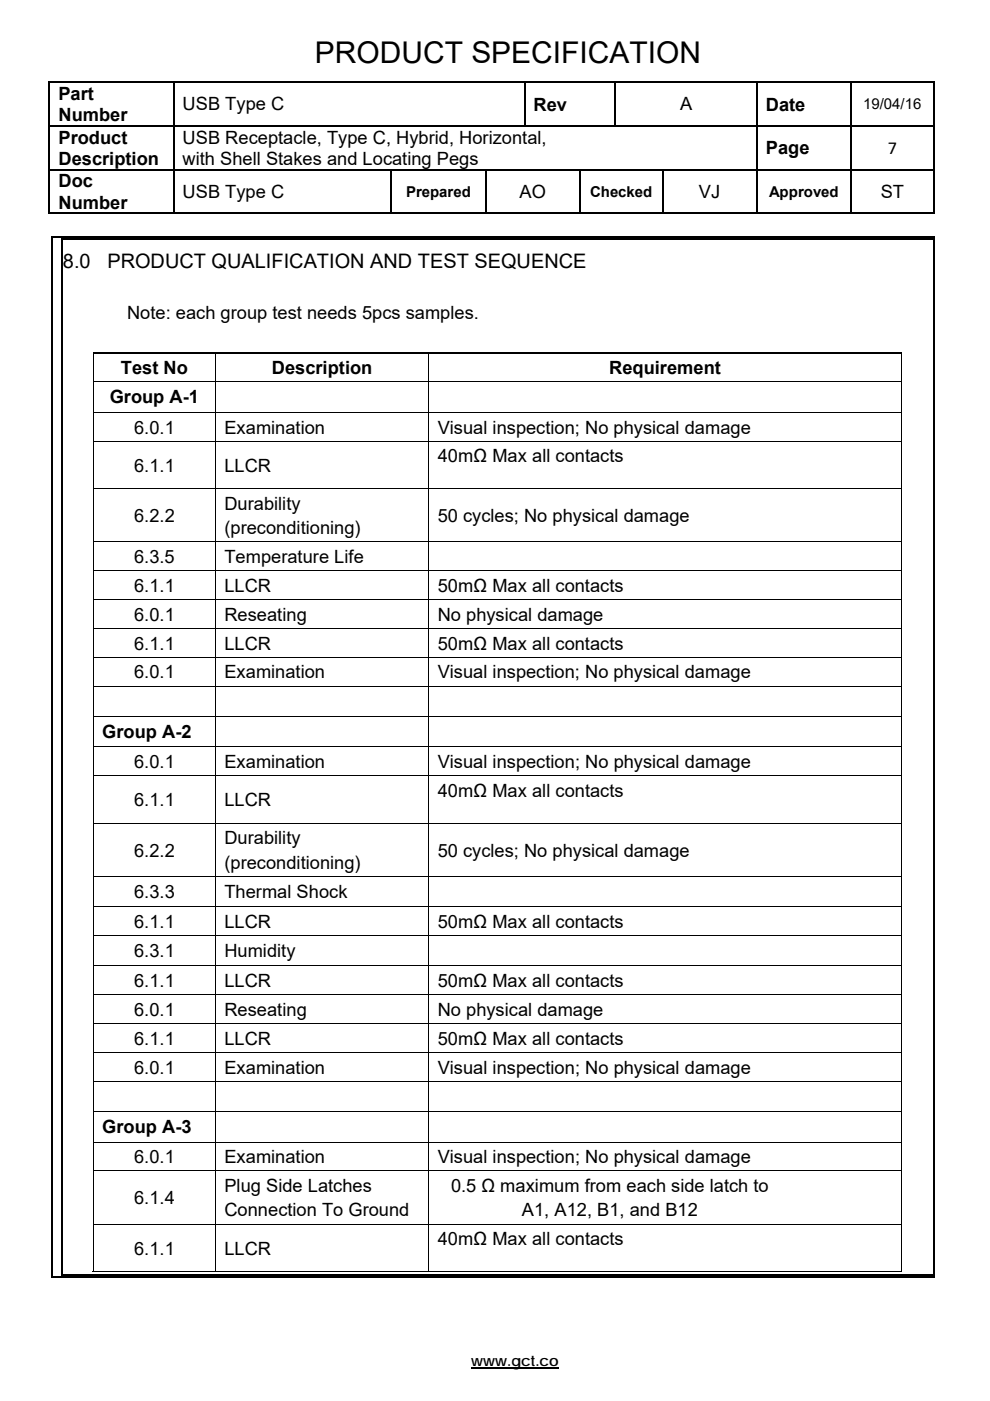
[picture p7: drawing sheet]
<svg xmlns="http://www.w3.org/2000/svg" width="210mm" height="297mm" viewBox="0 0 210 297" stroke-linecap="round" stroke-linejoin="round" font-family="sans-serif">
<defs><g id="words">
<text font-size="6.3" x="66.8" y="13.4">PRODUCT SPECIFICATION</text>
<g font-size="4.2">
<text x="13.4" y="56.9">8.0</text>
<text x="22.8" y="56.9">PRODUCT QUALIFICATION AND TEST SEQUENCE</text>
</g>
<g font-size="3.9">
<text x="12.4" y="21.2">Part</text>
<text x="38.7" y="23.4">USB Type C</text>
<text x="113.2" y="23.4">Rev</text>
<text x="144.3" y="23.4">A</text>
<text x="162.4" y="23.4">Date</text>
<text x="12.4" y="25.7">Number</text>
<text x="12.4" y="30.5">Product</text>
<text x="12.4" y="34.9">Description</text>
<text x="38.7" y="30.5">USB Receptacle, Type C, Hybrid, Horizontal,</text>
<text x="38.7" y="34.9">with Shell Stakes and Locating Pegs</text>
<text x="162.4" y="32.7">Page</text>
<text x="188.3" y="32.6">7</text>
<text x="12.4" y="39.8">Doc</text>
<text x="38.7" y="42">USB Type C</text>
<text x="110.2" y="42">AO</text>
<text x="148.3" y="42">VJ</text>
<text x="186.8" y="42">ST</text>
<text x="12.4" y="44.2">Number</text>
<text x="26.9" y="67.6">Note: each group test needs 5pcs samples.</text>
<text x="25.6" y="79.4">Test No</text>
<text x="57.7" y="79.4">Description</text>
<text x="129.2" y="79.4">Requirement</text>
<text x="23.3" y="85.5">Group A-1</text>
<text x="28.4" y="91.9">6.0.1</text>
<text x="47.6" y="91.9">Examination</text>
<text x="92.8" y="91.9">Visual inspection; No physical damage</text>
<text x="28.4" y="100">6.1.1</text>
<text x="47.6" y="100">LLCR</text>
<text x="92.8" y="98">40mΩ Max all contacts</text>
<text x="28.4" y="110.7">6.2.2</text>
<text x="47.6" y="108.1">Durability</text>
<text x="47.6" y="113.3">(preconditioning)</text>
<text x="92.8" y="110.7">50 cycles; No physical damage</text>
<text x="28.4" y="119.4">6.3.5</text>
<text x="47.6" y="119.4">Temperature Life</text>
<text x="28.4" y="125.5">6.1.1</text>
<text x="47.6" y="125.5">LLCR</text>
<text x="92.8" y="125.5">50mΩ Max all contacts</text>
<text x="28.4" y="131.6">6.0.1</text>
<text x="47.6" y="131.6">Reseating</text>
<text x="92.8" y="131.6">No physical damage</text>
<text x="28.4" y="137.7">6.1.1</text>
<text x="47.6" y="137.7">LLCR</text>
<text x="92.8" y="137.7">50mΩ Max all contacts</text>
<text x="28.4" y="143.8">6.0.1</text>
<text x="47.6" y="143.8">Examination</text>
<text x="92.8" y="143.8">Visual inspection; No physical damage</text>
<text x="21.7" y="156.4">Group A-2</text>
<text x="28.4" y="162.9">6.0.1</text>
<text x="47.6" y="162.9">Examination</text>
<text x="92.8" y="162.9">Visual inspection; No physical damage</text>
<text x="28.4" y="170.9">6.1.1</text>
<text x="47.6" y="170.9">LLCR</text>
<text x="92.8" y="169">40mΩ Max all contacts</text>
<text x="47.6" y="179">Durability</text>
<text x="28.4" y="181.6">6.2.2</text>
<text x="47.6" y="184.2">(preconditioning)</text>
<text x="92.8" y="181.6">50 cycles; No physical damage</text>
<text x="28.4" y="190.3">6.3.3</text>
<text x="47.6" y="190.3">Thermal Shock</text>
<text x="28.4" y="196.7">6.1.1</text>
<text x="47.6" y="196.7">LLCR</text>
<text x="92.8" y="196.7">50mΩ Max all contacts</text>
<text x="28.4" y="202.9">6.3.1</text>
<text x="47.6" y="202.9">Humidity</text>
<text x="28.4" y="209.3">6.1.1</text>
<text x="47.6" y="209.3">LLCR</text>
<text x="92.8" y="209.3">50mΩ Max all contacts</text>
<text x="28.4" y="215.4">6.0.1</text>
<text x="47.6" y="215.4">Reseating</text>
<text x="92.8" y="215.4">No physical damage</text>
<text x="28.4" y="221.5">6.1.1</text>
<text x="47.6" y="221.5">LLCR</text>
<text x="92.8" y="221.5">50mΩ Max all contacts</text>
<text x="28.4" y="227.6">6.0.1</text>
<text x="47.6" y="227.6">Examination</text>
<text x="92.8" y="227.6">Visual inspection; No physical damage</text>
<text x="21.7" y="240.2">Group A-3</text>
<text x="28.4" y="246.7">6.0.1</text>
<text x="47.6" y="246.7">Examination</text>
<text x="92.8" y="246.7">Visual inspection; No physical damage</text>
<text x="28.4" y="255.3">6.1.4</text>
<text x="47.6" y="252.8">Plug Side Latches</text>
<text x="47.6" y="257.9">Connection To Ground</text>
<text x="95.7" y="252.8">0.5 Ω maximum from each side latch to</text>
<text x="110.7" y="257.9">A1, A12, B1, and B12</text>
<text x="28.4" y="266">6.1.1</text>
<text x="47.6" y="266">LLCR</text>
<text x="92.8" y="264">40mΩ Max all contacts</text>
</g>
<g font-size="3.2">
<text x="183.1" y="23.2">19/04/16</text>
<text x="86.1" y="41.7">Prepared</text>
<text x="125.2" y="41.7">Checked</text>
<text x="163.1" y="41.7">Approved</text>
<text x="100" y="289.6">www.gct.co</text>
</g>
</g></defs>
<g fill="#000">
<path d="M10.3 17.2h.4v.4h-.4zM36.7 17.2h.3v.4h-.3zM111.1 17.2h.3v.4h-.3zM130.4 17.2h.3v.4h-.3zM160.4 17.2h.3v.4h-.3zM180.4 17.2h.3v.4h-.3zM197.9 17.2h.3v.4h-.3zM10.3 26.5h.4v.4h-.4zM10.3 35.8h.4v.4h-.4zM36.7 26.5h.3v.4h-.3zM36.7 35.8h.3v.4h-.3zM82.8 35.8h.4v.4h-.4z"/>
<path d="M102.8 35.8h.4v.4h-.4zM122.9 35.8h.3v.4h-.3zM140.4 35.8h.3v.4h-.3zM160.4 26.5h.3v.4h-.3zM160.4 35.8h.3v.4h-.3zM180.4 26.5h.3v.4h-.3zM180.4 35.8h.3v.4h-.3zM197.9 26.5h.3v.4h-.3zM197.9 35.8h.3v.4h-.3zM10.9 50.1h.4v.4h-.4zM13 50.5h.3v.4h-.3zM197.9 45.1h.3v.3h-.3z"/>
<path d="M197.9 50.1h.3v.4h-.3zM198 50.5h.3v.4h-.3zM198 50.5h.3v.3h-.3zM19.7 74.6h.2v1.2h-.2zM45.6 74.9h.2v.9h-.2zM90.8 74.9h.2v.9h-.2zM191.2 74.6h.1v1.2h-.1zM19.7 80.9h.2v1h-.2zM19.7 87.3h.2v1h-.2zM19.7 93.5h.2v.9h-.2zM45.6 80.9h.2v1h-.2zM45.6 87.3h.2v1h-.2z"/>
<path d="M45.6 93.5h.2v.9h-.2zM90.8 80.9h.2v1h-.2zM90.8 87.3h.2v1h-.2zM90.8 93.5h.2v.9h-.2zM191.2 80.9h.1v1h-.1zM191.2 87.3h.1v1h-.1zM191.2 93.5h.1v.9h-.1zM19.7 103.5h.2v1h-.2zM19.7 114.8h.2v1h-.2zM45.6 103.5h.2v1h-.2zM45.6 114.8h.2v1h-.2zM90.8 103.5h.2v1h-.2z"/>
<path d="M90.8 114.8h.2v1h-.2zM191.2 103.5h.1v1h-.1zM191.2 114.8h.1v1h-.1zM19.7 120.9h.2v1h-.2zM19.7 127h.2v1h-.2zM19.7 133.2h.2v1h-.2zM45.6 120.9h.2v1h-.2zM45.6 127h.2v1h-.2zM45.6 133.2h.2v1h-.2zM90.8 120.9h.2v1h-.2zM90.8 127h.2v1h-.2zM90.8 133.2h.2v1h-.2z"/>
<path d="M191.2 120.9h.1v1h-.1zM191.2 127h.1v1h-.1zM191.2 133.2h.1v1h-.1zM19.7 139.3h.2v1h-.2zM19.7 145.4h.2v1h-.2zM19.7 151.8h.2v1h-.2zM19.7 158.3h.2v1h-.2zM45.6 139.3h.2v1h-.2zM45.6 145.4h.2v1h-.2zM45.6 151.8h.2v1h-.2zM45.6 158.3h.2v1h-.2zM90.8 139.3h.2v1h-.2z"/>
<path d="M90.8 145.4h.2v1h-.2zM90.8 151.8h.2v1h-.2zM90.8 158.3h.2v1h-.2zM191.2 139.3h.1v1h-.1zM191.2 145.4h.1v1h-.1zM191.2 151.8h.1v1h-.1zM191.2 158.3h.1v1h-.1zM19.7 164.4h.2v1h-.2zM19.7 174.5h.2v1h-.2zM45.6 164.4h.2v1h-.2zM45.6 174.5h.2v1h-.2zM90.8 164.4h.2v1h-.2z"/>
<path d="M90.8 174.5h.2v1h-.2zM191.2 164.4h.1v1h-.1zM191.2 174.5h.1v1h-.1zM19.7 185.7h.2v1h-.2zM19.7 192.2h.2v.9h-.2zM19.7 198.3h.2v1h-.2zM45.6 185.7h.2v1h-.2zM45.6 192.2h.2v.9h-.2zM45.6 198.3h.2v1h-.2zM90.8 185.7h.2v1h-.2zM90.8 192.2h.2v.9h-.2zM90.8 198.3h.2v1h-.2z"/>
<path d="M191.2 185.7h.1v1h-.1zM191.2 192.2h.1v.9h-.1zM191.2 198.3h.1v1h-.1zM19.7 204.7h.2v1h-.2zM19.7 210.8h.2v1h-.2zM19.7 217h.2v1h-.2zM45.6 204.7h.2v1h-.2zM45.6 210.8h.2v1h-.2zM45.6 217h.2v1h-.2zM90.8 204.7h.2v1h-.2zM90.8 210.8h.2v1h-.2zM90.8 217h.2v1h-.2z"/>
<path d="M191.2 204.7h.1v1h-.1zM191.2 210.8h.1v1h-.1zM191.2 217h.1v1h-.1zM19.7 223.1h.2v1h-.2zM19.7 229.2h.2v1h-.2zM19.7 235.6h.2v1h-.2zM45.6 223.1h.2v1h-.2zM45.6 229.2h.2v1h-.2zM45.6 235.6h.2v1h-.2zM90.8 223.1h.2v1h-.2zM90.8 229.2h.2v1h-.2zM90.8 235.6h.2v1h-.2z"/>
<path d="M191.2 223.1h.1v1h-.1zM191.2 229.2h.1v1h-.1zM191.2 235.6h.1v1h-.1zM19.7 242.1h.2v1h-.2zM19.7 248.2h.2v1h-.2zM45.6 242.1h.2v1h-.2zM45.6 248.2h.2v1h-.2zM90.8 242.1h.2v1h-.2zM90.8 248.2h.2v1h-.2zM191.2 242.1h.1v1h-.1zM191.2 248.2h.1v1h-.1zM19.7 259.4h.2v1h-.2z"/>
<path d="M45.6 259.4h.2v1h-.2zM90.8 259.4h.2v1h-.2zM191.2 259.4h.1v1h-.1zM191.2 269.5h.1v.2h-.1zM197.9 270.5h.3v.4h-.3zM198 270.2h.3v.3h-.3z"/>
</g>
<g fill="none" stroke="#000" stroke-width=".34">
<path d="M10.3 17.4h26.4M10.5 17.6v8.9M36.8 17.6v8.9M37 17.4h74.1M111.3 17.6v8.9M111.4 17.4h19M130.5 17.6v8.9M130.7 17.4h29.7M160.5 17.6v8.9M160.7 17.4h19.7M180.5 17.6v8.9M180.7 17.4h17.2"/>
<path d="M198 17.6v8.9M10.5 26.9v8.9M10.5 36.2v9.2M10.7 26.7h26M10.7 36h26M36.8 26.9v8.9M36.8 36.2v9.2M37 36h45.8M83 36.2v9.2M83.2 36h19.6M103 36.2v9.2M103.2 36h19.7"/>
<path d="M123 36.2v9.2M123.2 36h17.2M140.5 36.2v9.2M140.7 36h19.7M160.4 26.7h-123.4M160.5 26.9v8.9M160.5 36.2v9.2M160.7 26.7h19.7M160.7 36h19.7M180.5 26.9v8.9M180.5 36.2v9.2M180.7 26.7h17.2"/>
<path d="M180.7 36h17.2M198 26.9v8.9M198 36.2v9.2M10.3 45.3h26.4M10.9 50.3h187M11.1 50.5v220.4M13 50.7h185M13.2 50.9v219.6M37 45.3h45.8M83.2 45.3h19.6M103.2 45.3h19.7M123.2 45.3h17.2"/>
<path d="M140.7 45.3h19.7M160.7 45.3h19.7M180.7 45.3h17.2M198 50.5v220.4M198.2 50.9v219.6M19.9 74.8h171.3M10.9 270.7h187M13 270.3h185"/>
</g>
<path d="M100 290h18.5" fill="none" stroke="#000" stroke-width=".28"/>
<g fill="none" stroke="#000" stroke-width=".21">
<path d="M19.8 75.8v5.1M45.7 75.8v5.1M90.9 75.8v5.1M191.2 75.8v5.1M19.8 81.9v5.4M19.8 88.3v5.2M19.8 94.4v9.1M19.9 81h25.7M19.9 87.4h25.7M19.9 93.5h25.7M45.7 81.9v5.4M45.7 88.3v5.2"/>
<path d="M45.7 94.4v9.1M45.8 81h45M45.8 87.4h45M45.8 93.5h45M90.9 81.9v5.4M90.9 88.3v5.2M90.9 94.4v9.1M91 81h100.2M91 87.4h100.2M91 93.5h100.2M191.2 81.9v5.4M191.2 88.3v5.2"/>
<path d="M191.2 94.4v9.1M19.8 104.5v10.3M19.8 115.8v5.1M19.9 103.6h25.7M19.9 114.9h25.7M45.7 104.5v10.3M45.7 115.8v5.1M45.8 103.6h45M45.8 114.9h45M90.9 104.5v10.3M90.9 115.8v5.1M91 103.6h100.2"/>
<path d="M91 114.9h100.2M191.2 104.5v10.3M191.2 115.8v5.1M19.8 121.9v5.1M19.8 128v5.2M19.8 134.2v5.1M19.9 121h25.7M19.9 127.1h25.7M19.9 133.2h25.7M19.9 139.4h25.7M45.7 121.9v5.1M45.7 128v5.2"/>
<path d="M45.7 134.2v5.1M45.8 121h45M45.8 127.1h45M45.8 133.2h45M45.8 139.4h45M90.9 121.9v5.1M90.9 128v5.2M90.9 134.2v5.1M91 121h100.2M91 127.1h100.2M91 133.2h100.2M91 139.4h100.2"/>
<path d="M191.2 121.9v5.1M191.2 128v5.2M191.2 134.2v5.1M19.8 140.3v5.1M19.8 146.4v5.4M19.8 152.8v5.5M19.8 159.3v5.1M19.9 145.5h25.7M19.9 151.9h25.7M19.9 158.3h25.7M45.7 140.3v5.1M45.7 146.4v5.4"/>
<path d="M45.7 152.8v5.5M45.7 159.3v5.1M45.8 145.5h45M45.8 151.9h45M45.8 158.3h45M90.9 140.3v5.1M90.9 146.4v5.4M90.9 152.8v5.5M90.9 159.3v5.1M91 145.5h100.2M91 151.9h100.2M91 158.3h100.2"/>
<path d="M191.2 140.3v5.1M191.2 146.4v5.4M191.2 152.8v5.5M191.2 159.3v5.1M19.8 165.4v9.1M19.8 175.5v10.2M19.9 164.5h25.7M19.9 174.6h25.7M45.7 165.4v9.1M45.7 175.5v10.2M45.8 164.5h45M45.8 174.6h45"/>
<path d="M90.9 165.4v9.1M90.9 175.5v10.2M91 164.5h100.2M91 174.6h100.2M191.2 165.4v9.1M191.2 175.5v10.2M19.8 186.7v5.5M19.8 193.1v5.2M19.8 199.3v5.4M19.9 185.8h25.7M19.9 192.2h25.7M19.9 198.4h25.7"/>
<path d="M45.7 186.7v5.5M45.7 193.1v5.2M45.7 199.3v5.4M45.8 185.8h45M45.8 192.2h45M45.8 198.4h45M90.9 186.7v5.5M90.9 193.1v5.2M90.9 199.3v5.4M91 185.8h100.2M91 192.2h100.2M91 198.4h100.2"/>
<path d="M191.2 186.7v5.5M191.2 193.1v5.2M191.2 199.3v5.4M19.8 205.7v5.1M19.8 211.8v5.2M19.8 218v5.1M19.9 204.8h25.7M19.9 210.9h25.7M19.9 217h25.7M45.7 205.7v5.1M45.7 211.8v5.2M45.7 218v5.1"/>
<path d="M45.8 204.8h45M45.8 210.9h45M45.8 217h45M90.9 205.7v5.1M90.9 211.8v5.2M90.9 218v5.1M91 204.8h100.2M91 210.9h100.2M91 217h100.2M191.2 205.7v5.1M191.2 211.8v5.2M191.2 218v5.1"/>
<path d="M19.8 224.1v5.1M19.8 230.2v5.4M19.8 236.6v5.5M19.9 223.2h25.7M19.9 229.3h25.7M19.9 235.7h25.7M45.7 224.1v5.1M45.7 230.2v5.4M45.7 236.6v5.5M45.8 223.2h45M45.8 229.3h45M45.8 235.7h45"/>
<path d="M90.9 224.1v5.1M90.9 230.2v5.4M90.9 236.6v5.5M91 223.2h100.2M91 229.3h100.2M91 235.7h100.2M191.2 224.1v5.1M191.2 230.2v5.4M191.2 236.6v5.5M19.8 243.1v5.1M19.8 249.2v10.2M19.9 242.1h25.7"/>
<path d="M19.9 248.3h25.7M19.9 259.5h25.7M45.7 243.1v5.1M45.7 249.2v10.2M45.8 242.1h45M45.8 248.3h45M45.8 259.5h45M90.9 243.1v5.1M90.9 249.2v10.2M91 242.1h100.2M91 248.3h100.2M91 259.5h100.2"/>
<path d="M191.2 243.1v5.1M191.2 249.2v10.2M19.7 269.6h25.9M19.8 260.4v9.3M45.7 260.4v9.3M45.8 269.6h45M90.9 260.4v9.3M91 269.6h100.2M191.2 260.4v9.3"/>
</g>
<use href="#words"/>
</svg>
